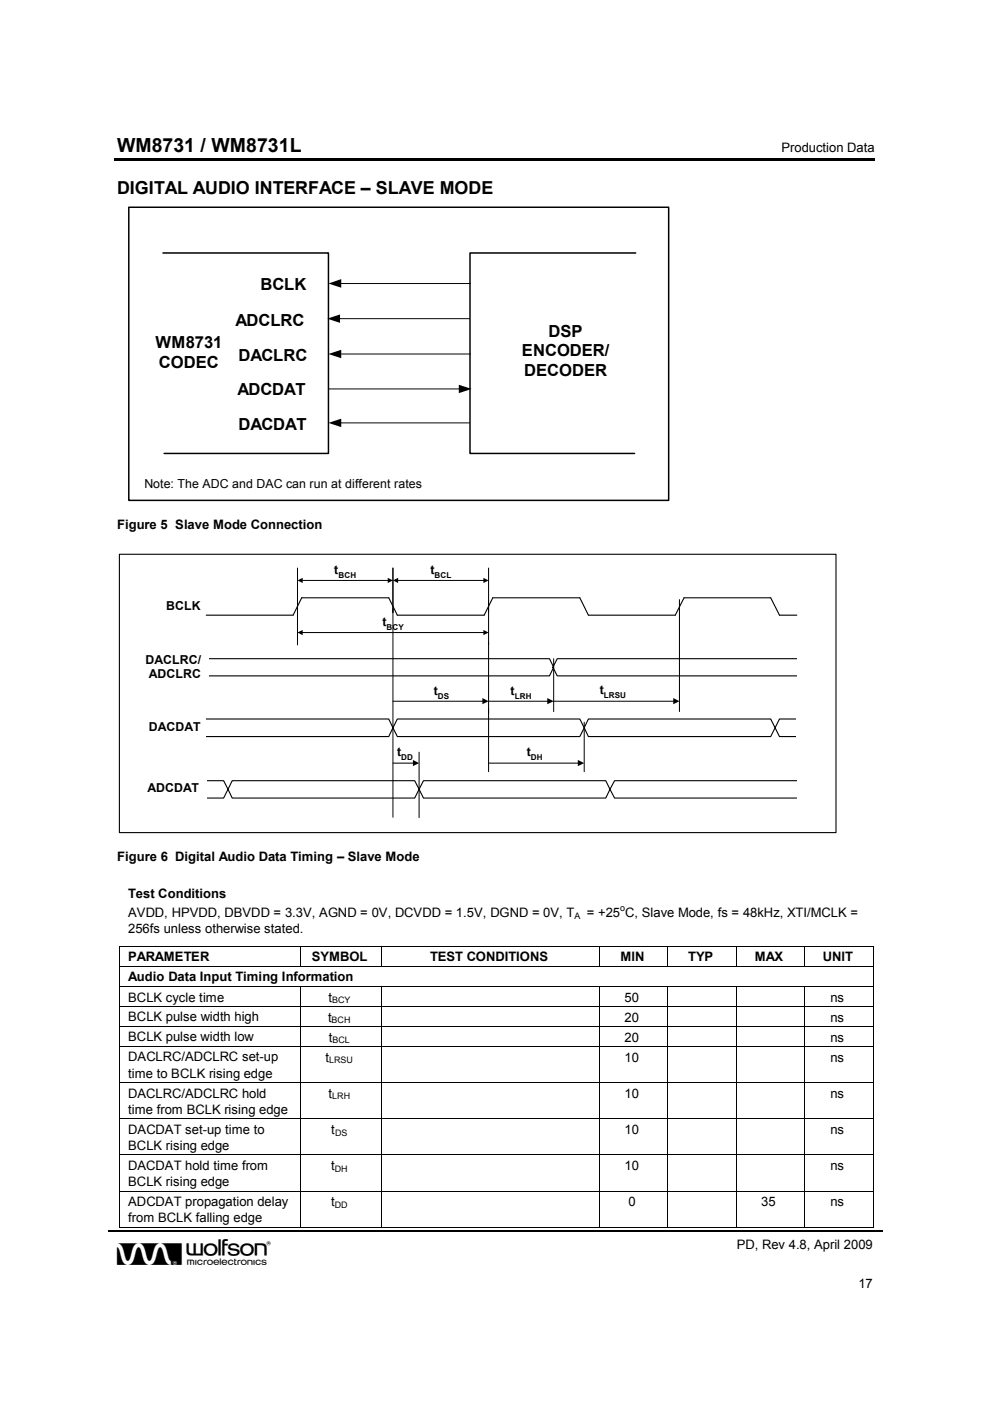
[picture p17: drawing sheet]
<svg xmlns="http://www.w3.org/2000/svg" width="210mm" height="297mm" viewBox="0 0 210 297" stroke-linecap="round" stroke-linejoin="round" font-family="sans-serif">
<defs><g id="words">
<text font-size="6.9" x="24.8" y="268.3">w</text>
<text font-size="4.1" x="24.8" y="32.3">WM8731 / WM8731L</text>
<text font-size="3.8" x="24.8" y="41.1">DIGITAL AUDIO INTERFACE – SLAVE MODE</text>
<g font-size="3.5">
<text x="55.2" y="61.6">BCLK</text>
<text x="49.9" y="69">ADCLRC</text>
<text x="116.3" y="71.4">DSP</text>
<text x="33" y="73.9">WM8731</text>
<text x="50.5" y="76.5">DACLRC</text>
<text x="110.7" y="75.6">ENCODER/</text>
<text x="33.7" y="78.1">CODEC</text>
<text x="50.3" y="83.7">ADCDAT</text>
<text x="111.1" y="79.8">DECODER</text>
<text x="50.5" y="91.2">DACDAT</text>
</g>
<g font-size="2.8">
<text x="165.7" y="32.3">Production Data</text>
<text x="24.8" y="112.2">Figure 5 Slave Mode Connection</text>
<text x="24.8" y="182.5">Figure 6 Digital Audio Data Timing – Slave Mode</text>
<text x="27.2" y="190.4">Test Conditions</text>
<text x="27.2" y="194.4">AVDD, HPVDD, DBVDD = 3.3V, AGND = 0V, DCVDD = 1.5V, DGND = 0V, T</text>
<text x="27.2" y="197.9">256fs unless otherwise stated.</text>
<text x="124.4" y="194.4">= +25 C, Slave Mode, fs = 48kHz, XTI/MCLK =</text>
<text x="27.2" y="203.8">PARAMETER</text>
<text x="66.1" y="203.8">SYMBOL</text>
<text x="91.2" y="203.8">TEST CONDITIONS</text>
<text x="131.5" y="203.8">MIN</text>
<text x="145.9" y="203.8">TYP</text>
<text x="160" y="203.8">MAX</text>
<text x="174.5" y="203.8">UNIT</text>
<text x="27.2" y="208.1">Audio Data Input Timing Information</text>
<text x="27.2" y="212.3">BCLK cycle time</text>
<text x="69.6" y="212.3">t</text>
<text x="132.4" y="212.3">50</text>
<text x="176.1" y="212.3">ns</text>
<text x="27.2" y="216.6">BCLK pulse width high</text>
<text x="27.2" y="220.8">BCLK pulse width low</text>
<text x="69.6" y="216.6">t</text>
<text x="69.7" y="220.9">t</text>
<text x="132.4" y="216.6">20</text>
<text x="132.4" y="220.9">20</text>
<text x="176.1" y="216.6">ns</text>
<text x="176.1" y="220.9">ns</text>
<text x="27.2" y="225">DACLRC/ADCLRC set-up</text>
<text x="69" y="225.1">t</text>
<text x="132.4" y="225.1">10</text>
<text x="176.1" y="225.1">ns</text>
<text x="27.2" y="228.5">time to BCLK rising edge</text>
<text x="27.2" y="232.7">DACLRC/ADCLRC hold</text>
<text x="69.7" y="232.7">t</text>
<text x="132.4" y="232.7">10</text>
<text x="176.1" y="232.7">ns</text>
<text x="27.2" y="236.1">time from BCLK rising edge</text>
<text x="27.2" y="240.4">DACDAT set-up time to</text>
<text x="27.2" y="243.8">BCLK rising edge</text>
<text x="70.2" y="240.4">t</text>
<text x="132.4" y="240.4">10</text>
<text x="176.1" y="240.4">ns</text>
<text x="27.2" y="248">DACDAT hold time from</text>
<text x="27.2" y="251.5">BCLK rising edge</text>
<text x="70.2" y="248.1">t</text>
<text x="132.4" y="248.1">10</text>
<text x="176.1" y="248.1">ns</text>
<text x="27.2" y="255.7">ADCDAT propagation delay</text>
<text x="70.2" y="255.7">t</text>
<text x="133.2" y="255.7">0</text>
<text x="161.4" y="255.7">35</text>
<text x="176.1" y="255.7">ns</text>
<text x="27.2" y="259.1">from BCLK falling edge</text>
<text x="156.2" y="264.9">PD, Rev 4.8, April 2009</text>
<text x="182" y="273.1">17</text>
</g>
<g font-size="2.6">
<text x="30.6" y="103.5">Note: The ADC and DAC can run at different rates</text>
<text x="70.9" y="121.6">t</text>
<text x="91.3" y="121.6">t</text>
<text x="35.2" y="129.3">BCLK</text>
<text x="81.1" y="132.7">t</text>
<text x="30.9" y="140.7">DACLRC/</text>
<text x="31.6" y="143.8">ADCLRC</text>
<text x="91.9" y="147.3">t</text>
<text x="108.2" y="147.3">t</text>
<text x="127.2" y="147.2">t</text>
<text x="31.6" y="155">DACDAT</text>
<text x="84.2" y="160.2">t</text>
<text x="111.7" y="160.2">t</text>
<text x="31.3" y="167.9">ADCDAT</text>
</g>
<g font-size="1.9">
<text x="121.8" y="194.8">A</text>
<text x="131.5" y="193.1">o</text>
<text x="70.4" y="212.7">BCY</text>
<text x="70.3" y="217">BCH</text>
<text x="70.5" y="221.2">BCL</text>
<text x="69.8" y="225.4">LRSU</text>
<text x="70.4" y="233.1">LRH</text>
<text x="71" y="240.7">DS</text>
<text x="71" y="248.4">DH</text>
<text x="71" y="256.1">DD</text>
</g>
<g font-size="1.7">
<text x="71.8" y="122.5">BCH</text>
<text x="92.1" y="122.5">BCL</text>
<text x="82" y="133.6">BCY</text>
<text x="92.8" y="148.2">DS</text>
<text x="109.1" y="148.2">LRH</text>
<text x="128" y="148">LRSU</text>
<text x="85.1" y="161">DD</text>
<text x="112.6" y="161">DH</text>
</g>
</g></defs>
<path d="M24.3 33.5h161.2v.5h-161.2z" fill="#000"/>
<path d="M23 260.9h164.3" fill="none" stroke="#000" stroke-width=".34"/>
<path d="M27.3 43.9h114.5v62.2h-114.5z" fill="none" stroke="#000" stroke-width=".32"/>
<path d="M52.9 70.9h3.7v9.9h-3.7z" fill="#fff"/>
<path d="M34.5 53.6h35.1v42.5h-34.8M134.8 53.6h-35.1v42.5h34.8" fill="none" stroke="#000" stroke-width=".32"/>
<path d="M71.9 67.6h27.6M72.1 75.1h27.6M72.1 60.1h27.6M69.6 82.5h27.9M72.1 89.7h27.4" fill="none" stroke="#000" stroke-width=".21"/>
<path d="M69.4 67.6l2.7-.9v1.8zM69.6 60.1l2.7-.9v1.8zM69.6 75.1l2.7-.9v1.7zM69.6 89.7l2.7-.9v1.8zM97.3 81.6l2.7 .9-2.7 .9z" fill="#000"/>
<path d="M25.3 117.5h151.9v59h-151.9zM43.7 130.4h18.4l1.9-3.7h18.4l1.8 3.7h18.5l1.8-3.7h18.4l1.9 3.7h18.4l1.8-3.7h18.4l1.9 3.7h3.7M43.7 139.7h72.8l.9 1.8-.9 1.8h-72.8l-.9-1.8zM118.2 139.7h51.7l.9 1.8-.9 1.8h-51.7l-1-1.8z" fill="none" stroke="#000" stroke-width=".23"/>
<g fill="#fff">
<path d="M169 138.6h6.4v5.5h-6.4z"/>
<path d="M40.5 138.3h3.7v5.5h-3.7z"/>
</g>
<path d="M63.1 120.4v9.5zM83.3 120.4v9.5z" fill-rule="evenodd" fill="#fff" stroke="#000" stroke-width=".21"/>
<path d="M64 123.1h18.4" fill="none" stroke="#000" stroke-width=".21"/>
<path d="M63.1 123.1l1.1-.6v1.1zM82.2 122.5l1.1 .6-1.1 .5z" fill="#000"/>
<path d="M83.3 120.4v9.5zM103.6 120.4v9.5z" fill-rule="evenodd" fill="#fff" stroke="#000" stroke-width=".21"/>
<path d="M84.3 123.1h18.3" fill="none" stroke="#000" stroke-width=".21"/>
<path d="M83.3 123.1l1.1-.6v1.1zM102.5 122.5l1.1 .6-1.1 .5z" fill="#000"/>
<path d="M63.1 127.3v9.4zM103.6 127.3v9.4z" fill-rule="evenodd" fill="#fff" stroke="#000" stroke-width=".21"/>
<path d="M64 134.1h38.6" fill="none" stroke="#000" stroke-width=".21"/>
<path d="M63.1 134.1l1.1-.5v1.1zM102.5 133.6l1.1 .5-1.1 .6z" fill="#000"/>
<path d="M42.8 152.4h39.6l.9 1.9-.9 1.9h-39.6l-.9-1.9zM84.2 152.4h38.7l1 1.9-1 1.9h-38.7l-.9-1.9zM124.8 152.4h38.6l.9 1.9-.9 1.9h-38.6l-.9-1.9zM165.3 152.4h5.5l.9 1.9-.9 1.9h-5.5l-1-1.9z" fill="none" stroke="#000" stroke-width=".23"/>
<g fill="#fff">
<path d="M39.9 151.6h3.7v5.6h-3.7z"/>
<path d="M168.8 151.2h6.4v5.5h-6.4z"/>
</g>
<path d="M41.9 165.5h5.5l.9 1.8-.9 1.9h-5.5l-.9-1.9zM49.2 165.5h38.7l1 1.8-1 1.9h-38.7l-.9-1.9zM89.8 165.5h38.6l.9 1.8-.9 1.9h-38.6l-.9-1.9zM130.3 165.5h39.6l.9 1.8-.9 1.9h-39.6l-1-1.9z" fill="none" stroke="#000" stroke-width=".23"/>
<g fill="#fff">
<path d="M169 164.3h3.6v5.5h-3.6z"/>
<path d="M37.4 164.3h6.5v5.5h-6.5z"/>
</g>
<g fill="none" stroke="#000" stroke-width=".21">
<path d="M83.3 129v44.3M103.6 136.1v27.5M117.4 139.7v11.2M144.1 127.1v23.8M83.3 148.7h19.1M88.9 159.5v13.9M103.6 148.7h12.6M117.4 148.7h25.5M123.9 153.1v10.5M83.3 161.8h4.4M103.6 161.8h19.1M25.2 200.7h160"/>
<path d="M25.2 204.9h160M25.2 209.1h160M25.2 213.4h160M25.2 217.6h160M25.3 200.7v4.1M25.3 205v4.1M25.3 209.2v4.1M25.3 213.5v4.1M25.3 217.7v4.1M63.8 200.7v4.1M63.8 209.2v4.1M63.8 213.5v4.1"/>
<path d="M63.8 217.7v4.1M80.8 200.7v4.1M80.8 209.2v4.1M80.8 213.5v4.1M80.8 217.7v4.1M127.1 200.7v4.1M127.1 209.2v4.1M127.1 213.5v4.1M127.1 217.7v4.1M141.6 200.7v4.1M141.6 209.2v4.1M141.6 213.5v4.1"/>
<path d="M141.6 217.7v4.1M156.1 200.7v4.1M156.1 209.2v4.1M156.1 213.5v4.1M156.1 217.7v4.1M170.6 200.7v4.1M170.6 209.2v4.1M170.6 213.5v4.1M170.6 217.7v4.1M185.1 200.7v4.1M185.1 205v4.1M185.1 209.2v4.1"/>
<path d="M185.1 213.5v4.1M185.1 217.7v4.1M25.2 221.9h160M25.2 229.5h160M25.2 237.2h160M25.3 222v7.4M25.3 229.6v7.5M25.3 237.3v7.5M63.8 222v7.4M63.8 229.6v7.5M63.8 237.3v7.5M80.8 222v7.4"/>
<path d="M80.8 229.6v7.5M80.8 237.3v7.5M127.1 222v7.4M127.1 229.6v7.5M127.1 237.3v7.5M141.6 222v7.4M141.6 229.6v7.5M141.6 237.3v7.5M156.1 222v7.4M156.1 229.6v7.5M156.1 237.3v7.5M170.6 222v7.4"/>
<path d="M170.6 229.6v7.5M170.6 237.3v7.5M185.1 222v7.4M185.1 229.6v7.5M185.1 237.3v7.5M25.2 244.9h160M25.2 252.5h160M25.3 244.9v7.6M25.3 252.6v7.7M63.8 244.9v7.6M63.8 252.6v7.7M80.8 244.9v7.6"/>
<path d="M80.8 252.6v7.7M127.1 244.9v7.6M127.1 252.6v7.7M141.6 244.9v7.6M141.6 252.6v7.7M156.1 244.9v7.6M156.1 252.6v7.7M170.6 244.9v7.6M170.6 252.6v7.7M185.1 244.9v7.6M185.1 252.6v7.7M25.2 260.2h38.5"/>
<path d="M63.8 260.2h16.9M80.9 260.2h46.1M127.1 260.2h14.4M141.6 260.2h14.4M156.2 260.2h14.3M170.7 260.2h14.3"/>
</g>
<path d="M102.3 148l1.3 .7-1.3 .6zM116 148l1.4 .7-1.4 .6zM142.7 148l1.4 .7-1.4 .6zM87.5 161.1l1.4 .7-1.4 .6zM122.5 161.1l1.4 .7-1.4 .6z" fill="#000"/>
<path d="M25.2 200.6h.2v.1h-.2zM185 200.6h.2v.1h-.2zM185 260.1l.2 .2z" fill="#000"/>
<use href="#words"/>
</svg>
